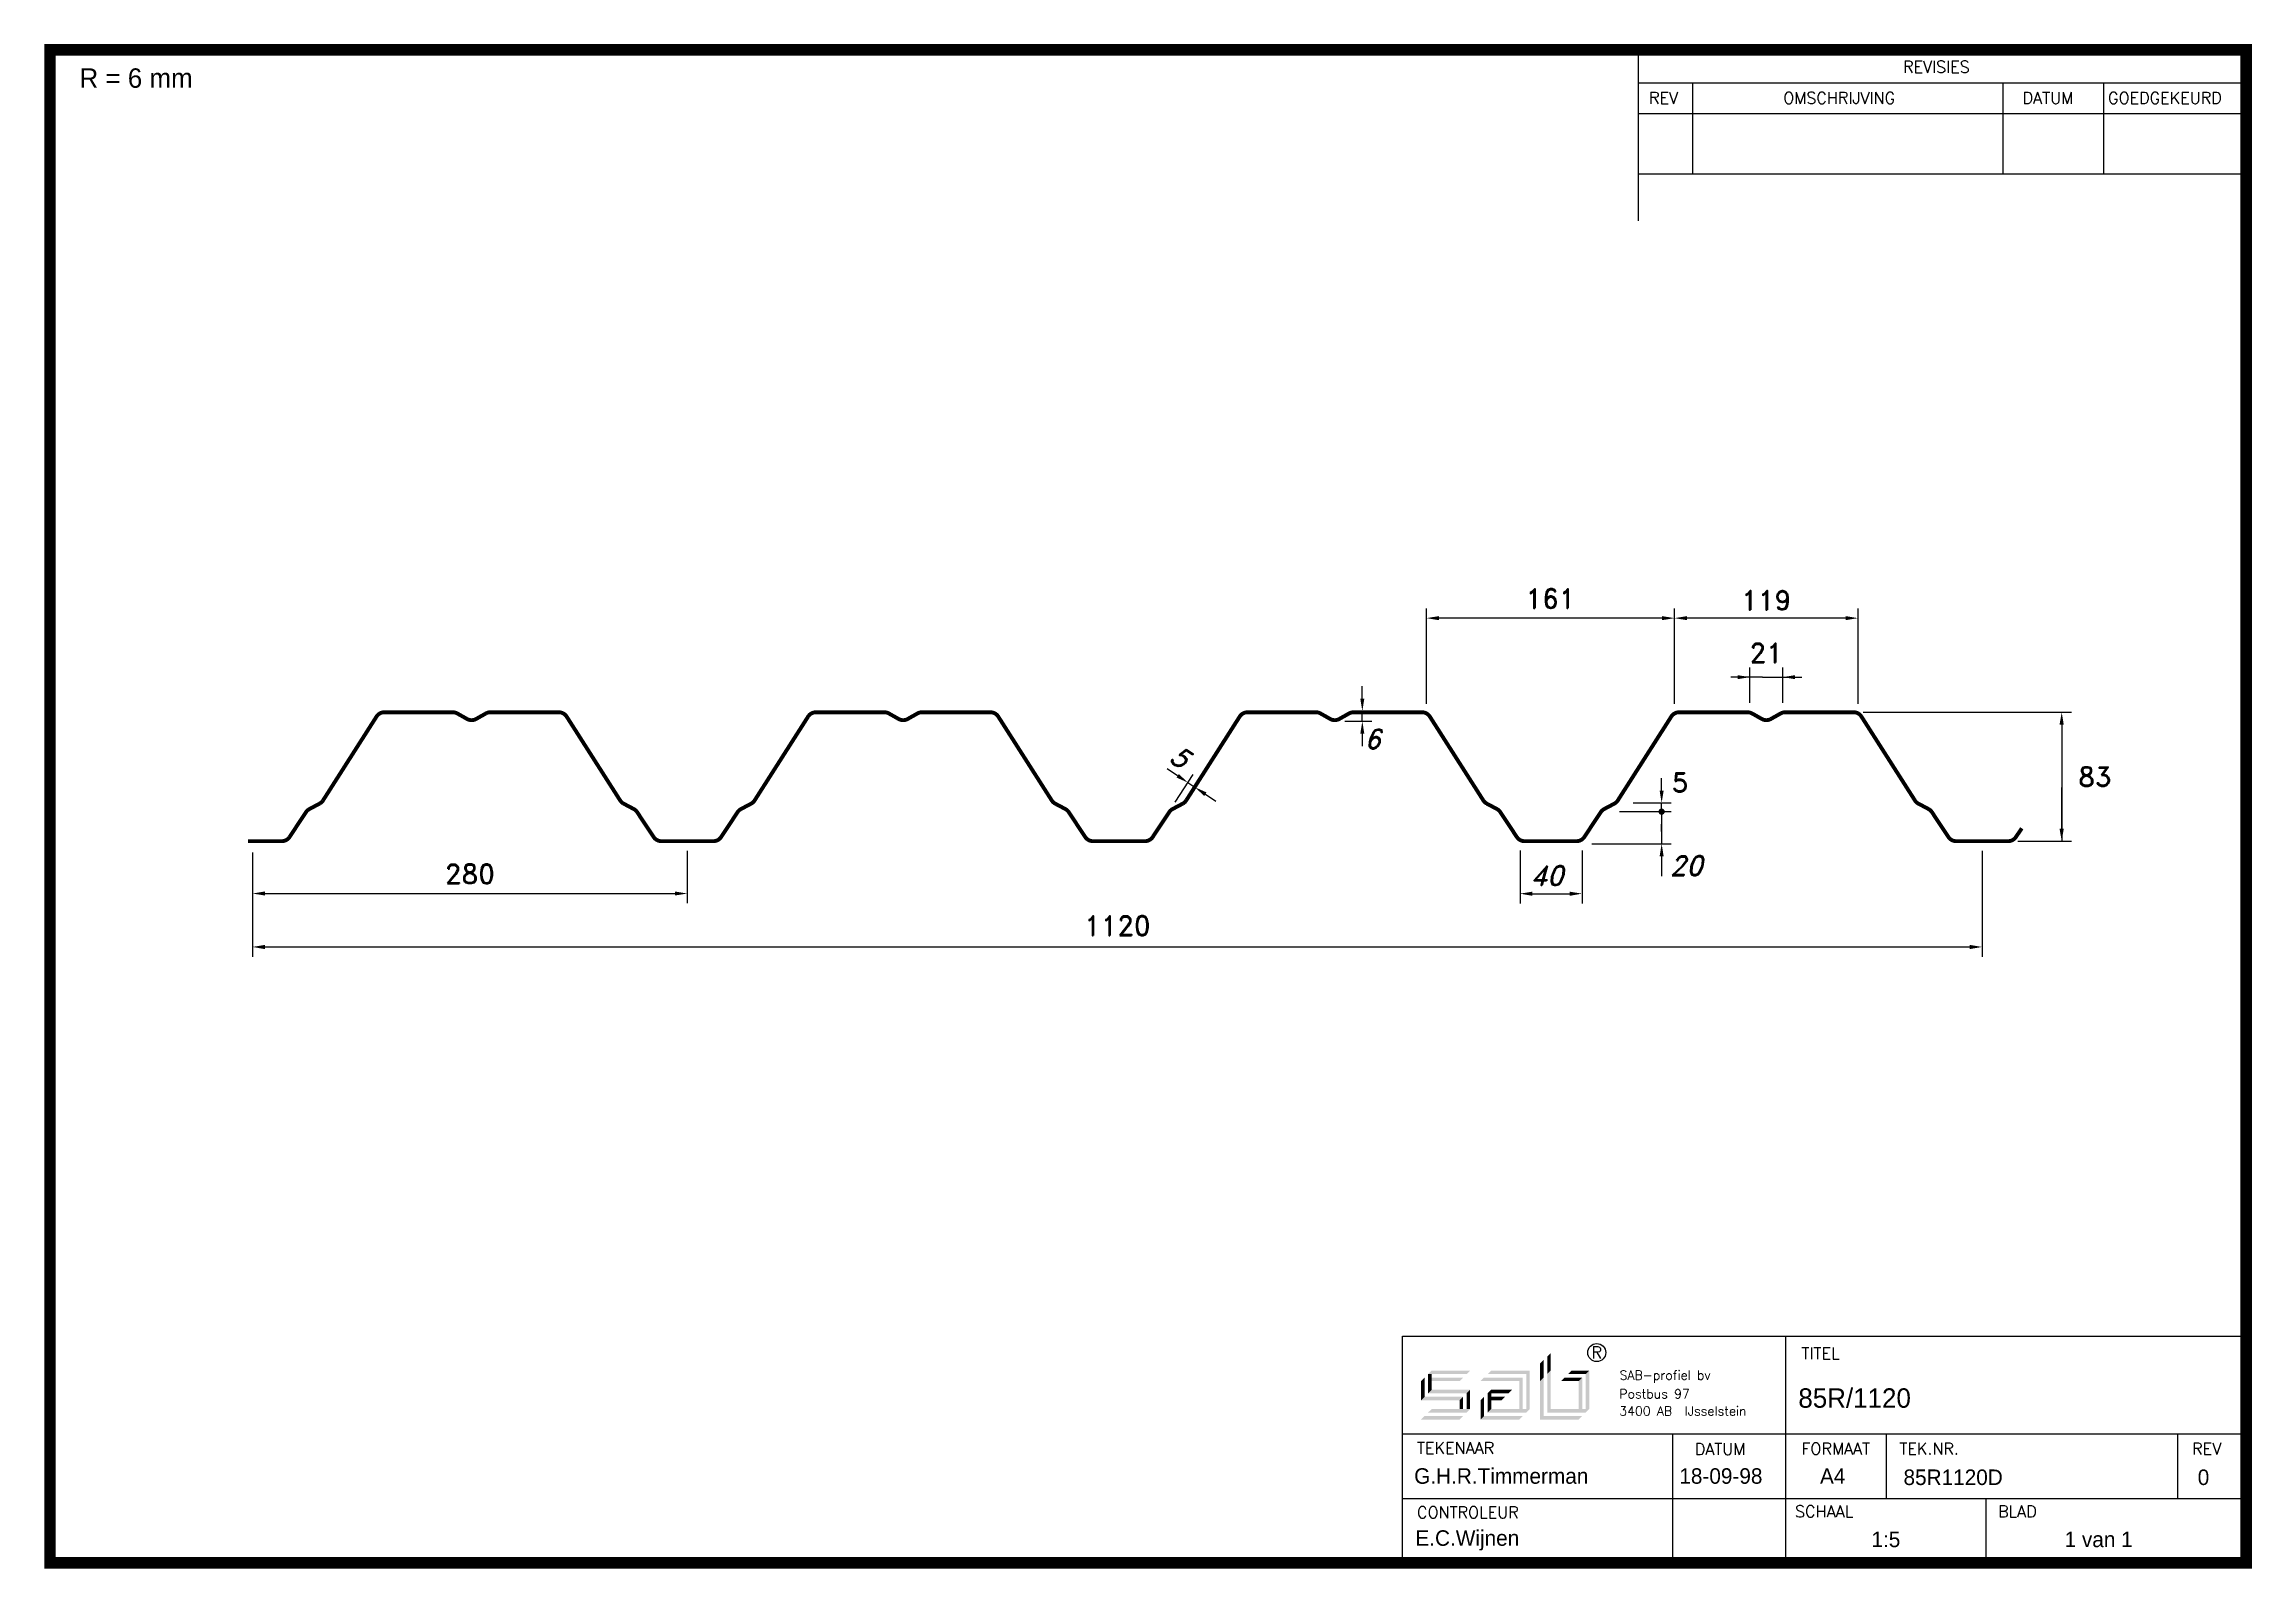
# Paper-space layout 'Layout1' of a CAD drawing. Extents: x -28 to 1394, y 9 to 991.
import ezdxf

# ---------------------------------------------------------------- set-up
doc = ezdxf.new("R2010")
doc.units = 0
doc.header["$MEASUREMENT"] = 0
doc.layers.get('0').update_dxf_attribs({"linetype": 'CONTINUOUS'})
doc.layers.get('DEFPOINTS').update_dxf_attribs({"linetype": 'CONTINUOUS'})
for name, color, linetype in [('KADER', 7, 'CONTINUOUS'), ('TEKENING', 7, 'CONTINUOUS'), ('TEKMAP', 7, 'CONTINUOUS')]:
    doc.layers.add(name, color=color, linetype=linetype)
doc.styles.add('ADESK2', font='romans')
doc.styles.add('ROMAND', font='romand')
doc.styles.add('ROMANS', font='romans', dxfattribs={"height": 4})
doc.styles.get("Standard").update_dxf_attribs({"font": 'unvr56w.ttf'})

# ---------------------------------------------------------------- blocks, each defined once
blk = doc.blocks.new('SABKADER')
for p, q in [((150.23, 42.44), (258.89, 42.44)), ((150.23, 13.24), (150.23, 42.44)), ((199.58, 13.24), (199.58, 42.44)), ((150.23, 29.84), (258.89, 29.84)), ((185, 29.84), (185, 13.24)), ((212.57, 21.54), (212.57, 29.84)), ((250.08, 21.54), (250.08, 29.84)), ((150.23, 21.54), (196.59, 21.54)), ((196.59, 21.54), (258.89, 21.54))]:
    blk.add_line(p, q)
at = {"const_width": 1.5}
blk.add_lwpolyline([(-24.02, 208.07), (-24.02, 13.24), (-6.02, 13.24), (258.89, 13.24), (258.89, 208.07), (-6.02, 208.07)], close=True, dxfattribs=at)
for points in [[(180.56, 208.07), (180.56, 186.08)], [(180.56, 203.85), (258.89, 203.85)], [(187.56, 203.85), (187.56, 192.08)], [(227.56, 203.85), (227.56, 192.08)], [(240.56, 192.08), (240.56, 203.85)], [(258.89, 199.85), (180.56, 199.85)], [(258.89, 192.08), (180.56, 192.08)], [(225.4, 13.24), (225.4, 21.54)]]:
    blk.add_lwpolyline(points)
at = {"layer": 'KADER', "color": 7, "linetype": 'CONTINUOUS'}
for points in [[(168.86, 37.56), (168.86, 39.82), (169.31, 38.01), (169.31, 40.27)], [(168.86, 37.56), (168.86, 39.82), (169.31, 38.01), (169.31, 40.27)], [(152.61, 34.18), (153.06, 34.63), (152.61, 36.66), (153.06, 37.11)], [(152.61, 34.18), (153.06, 34.63), (152.61, 36.66), (153.06, 37.11)], [(153.51, 37.56), (153.97, 38.01), (158.48, 37.56), (158.93, 38.01)], [(153.51, 37.56), (153.97, 38.01), (158.48, 37.56), (158.93, 38.01)], [(153.51, 37.56), (153.97, 38.01), (158.48, 37.56), (158.93, 38.01)], [(153.51, 37.56), (153.97, 38.01), (158.48, 37.56), (158.93, 38.01)], [(153.51, 37.56), (153.97, 37.56), (153.51, 35.08), (153.97, 35.53)], [(153.51, 37.56), (153.97, 37.56), (153.51, 35.08), (153.97, 35.53)], [(153.97, 37.11), (158.03, 37.11), (153.97, 36.66), (157.58, 36.66)], [(153.97, 37.11), (158.03, 37.11), (153.97, 36.66), (157.58, 36.66)], [(160.28, 36.66), (160.73, 37.11), (165.25, 36.66), (165.7, 37.11)], [(160.28, 36.66), (160.73, 37.11), (165.25, 36.66), (165.7, 37.11)], [(161.19, 37.56), (161.64, 38.01), (166.15, 37.56), (166.6, 38.01)], [(161.19, 37.56), (161.64, 38.01), (166.15, 37.56), (166.6, 38.01)], [(165.7, 37.11), (165.7, 33.05), (165.25, 36.66), (165.25, 33.05)], [(165.7, 37.11), (165.7, 33.05), (165.25, 36.66), (165.25, 33.05)], [(166.6, 38.01), (166.6, 33.05), (166.15, 37.56), (166.15, 33.05)], [(166.6, 38.01), (166.6, 33.05), (166.15, 37.56), (166.15, 33.05)], [(167.95, 36.66), (167.95, 38.92), (168.4, 37.11), (168.4, 39.37)], [(167.95, 36.66), (167.95, 38.92), (168.4, 37.11), (168.4, 39.37)], [(167.95, 31.7), (168.4, 32.15), (167.95, 36.66), (168.4, 37.11)], [(167.95, 31.7), (168.4, 32.15), (167.95, 36.66), (168.4, 37.11)], [(168.86, 32.6), (169.31, 33.05), (168.86, 37.56), (169.31, 38.01)], [(168.86, 32.6), (169.31, 33.05), (168.86, 37.56), (169.31, 38.01)], [(173.37, 37.11), (171.11, 37.11), (172.92, 36.66), (170.66, 36.66)], [(173.37, 37.11), (171.11, 37.11), (172.92, 36.66), (170.66, 36.66)], [(174.27, 38.01), (172.01, 38.01), (173.82, 37.56), (171.56, 37.56)], [(174.27, 38.01), (172.01, 38.01), (173.82, 37.56), (171.56, 37.56)], [(173.37, 37.11), (173.37, 33.05), (172.92, 36.66), (172.92, 33.05)], [(173.37, 37.11), (173.37, 33.05), (172.92, 36.66), (172.92, 33.05)], [(174.27, 38.01), (174.27, 33.05), (173.82, 37.56), (173.82, 33.05)], [(174.27, 38.01), (174.27, 33.05), (173.82, 37.56), (173.82, 33.05)], [(152.61, 34.18), (153.06, 34.63), (157.58, 34.18), (158.03, 34.63)], [(152.61, 34.18), (153.06, 34.63), (157.58, 34.18), (158.03, 34.63)], [(153.51, 35.08), (153.97, 35.53), (158.48, 35.08), (158.93, 35.53)], [(153.51, 35.08), (153.97, 35.53), (158.48, 35.08), (158.93, 35.53)], [(157.58, 34.18), (158.03, 34.63), (157.58, 33.05), (158.03, 33.05)], [(157.58, 34.18), (158.03, 34.63), (157.58, 33.05), (158.03, 33.05)], [(158.93, 35.53), (158.48, 35.08), (158.93, 33.05), (158.48, 33.05)], [(158.93, 35.53), (158.48, 35.08), (158.93, 33.05), (158.48, 33.05)], [(160.28, 31.7), (160.28, 34.18), (160.73, 32.15), (160.73, 34.63)], [(160.28, 31.7), (160.28, 34.18), (160.73, 32.15), (160.73, 34.63)], [(161.64, 33.05), (161.64, 35.53), (161.19, 32.6), (161.19, 35.08)], [(161.64, 33.05), (161.64, 35.53), (161.19, 32.6), (161.19, 35.08)], [(161.64, 35.53), (164.34, 35.53), (161.64, 35.08), (163.89, 35.08)], [(161.64, 35.53), (164.34, 35.53), (161.64, 35.08), (163.89, 35.08)], [(161.64, 34.63), (163.44, 34.63), (161.64, 34.18), (162.99, 34.18)], [(161.64, 34.63), (163.44, 34.63), (161.64, 34.18), (162.99, 34.18)], [(152.61, 31.7), (153.06, 32.15), (157.58, 31.7), (158.03, 32.15)], [(152.61, 31.7), (153.06, 32.15), (157.58, 31.7), (158.03, 32.15)], [(153.51, 32.6), (153.97, 33.05), (158.48, 32.6), (158.93, 33.05)], [(153.51, 32.6), (153.97, 33.05), (158.48, 32.6), (158.93, 33.05)], [(160.28, 31.7), (160.73, 32.15), (165.25, 31.7), (165.7, 32.15)], [(160.28, 31.7), (160.73, 32.15), (165.25, 31.7), (165.7, 32.15)], [(161.19, 32.6), (161.64, 33.05), (166.15, 32.6), (166.6, 33.05)], [(161.19, 32.6), (161.64, 33.05), (166.15, 32.6), (166.6, 33.05)], [(167.95, 31.7), (168.4, 32.15), (172.92, 31.7), (173.37, 32.15)], [(167.95, 31.7), (168.4, 32.15), (172.92, 31.7), (173.37, 32.15)], [(169.31, 33.05), (174.27, 33.05), (168.86, 32.6), (173.82, 32.6)], [(169.31, 33.05), (174.27, 33.05), (168.86, 32.6), (173.82, 32.6)]]:
    blk.add_solid(points, dxfattribs=at)
at = {"layer": 'TEKENING', "linetype": 'CONTINUOUS'}
blk.add_circle((175.24, 40.33), 1.16, dxfattribs=at)
blk.add_circle((175.24, 40.33), 1.16, dxfattribs=at)
at = {"style": 'ADESK2'}
for s, height, p in [('REVISIES', 1.507, (214.7, 205.14)), ('REV', 1.507, (181.97, 201.14)), ('OMSCHRIJVING', 1.5069, (199.27, 201.14)), ('DATUM', 1.507, (230.1, 201.14)), ('GOEDGEKEURD', 1.5069, (241.1, 201.14)), ('TITEL', 1.507, (201.61, 39.47)), ('TEKENAAR', 1.507, (152.08, 27.29)), ('DATUM', 1.507, (187.86, 27.14)), ('FORMAAT', 1.507, (201.61, 27.2)), ('TEK.NR.', 1.507, (214.22, 27.2)), ('REV', 1.507, (251.94, 27.2)), ('CONTROLEUR', 1.507, (152.08, 18.99)), ('SCHAAL', 1.507, (200.79, 19.12)), ('BLAD', 1.507, (226.94, 19.12))]:
    blk.add_text(s, height=height, dxfattribs=at).set_placement(p)
at = {"linetype": 'CONTINUOUS'}
for s, height, style, p in [('R', 1.54, 'ROMAND', (174.54, 39.55)), ('R', 1.54, 'ROMAND', (174.54, 39.55)), ('SAB-profiel bv', 1.1764, 'ROMAND', (178.18, 36.83)), ('SAB-profiel bv', 1.1764, 'ROMAND', (178.18, 36.83)), ('Postbus 97', 1.176, 'ROMANS', (178.15, 34.42)), ('Postbus 97', 1.176, 'ROMANS', (178.15, 34.42)), ('3400 AB  IJsselstein', 1.1764, 'ROMANS', (178.15, 32.22)), ('3400 AB  IJsselstein', 1.1764, 'ROMANS', (178.15, 32.22))]:
    blk.add_text(s, height=height, dxfattribs=dict(at, style=style)).set_placement(p)
for tag, p, height in [('TITEL', (201.21, 33.22), 2.5), ('DATUM', (185.88, 23.43), 2), ('TEK.NR.', (214.76, 23.27), 2)]:
    blk.add_attdef(tag, p, '', height=height)
at = {"flags": 8}
for tag, p in [('TEKENAAR', (151.72, 23.43)), ('FORMAAT', (204, 23.43)), ('REV', (252.66, 23.27)), ('CONTROLEUR', (151.88, 15.44)), ('SCHAAL', (210.63, 15.27)), ('BLAD', (235.51, 15.27))]:
    blk.add_attdef(tag, p, '', height=2, dxfattribs=at)

psp = doc.layouts.get("Layout1")

# ---------------------------------------------------------------- linework, layer by layer
at = {"color": 0, "linetype": 'BYBLOCK'}
for p, q in [((862.6, 566.5), (862.6, 627.8)), ((1022.4, 566.5), (1022.4, 627.8)), ((1140.6, 566.5), (1140.6, 627.8)), ((1014.4, 621.6), (870.6, 621.6)), ((1132.6, 621.6), (1030.4, 621.6)), ((1071, 567), (1071, 589.8)), ((1079, 583.6), (1084.1, 583.6)), ((1092.1, 567), (1092.1, 589.8)), ((821.3, 569.8), (821.3, 577.8)), ((783.8, 561.8), (779.5, 561.8)), ((810.1, 555.2), (827.5, 555.2)), ((821.3, 555.2), (821.3, 561.8)), ((1144, 561), (1278, 561)), ((821.3, 547.2), (821.3, 539.2)), ((1271.8, 553), (1271.8, 478)), ((702.3, 520.1), (695.7, 524.5)), ((700.7, 503.1), (712.4, 520.9)), ((709, 515.7), (713.5, 512.7)), ((709, 515.7), (713.5, 512.7)), ((715.3, 515.3), (717, 517.9)), ((1014.1, 510.6), (1014.1, 518.6)), ((1271.8, 486), (1271.8, 512.6)), ((720.2, 508.3), (726.9, 503.8)), ((995.7, 502.6), (1020.3, 502.6)), ((1014.1, 497), (1014.1, 502.6)), ((1014.1, 497), (1014.1, 502.6)), ((986.9, 497), (1020.3, 497)), ((1014.1, 497), (1014.1, 476.3)), ((1014.1, 484.3), (1014.1, 489)), ((106.4, 470.8), (106.4, 403.6)), ((386.5, 471.7), (386.5, 438)), ((922.9, 472), (922.9, 437.9)), ((962.8, 472), (962.8, 437.9)), ((969.1, 476.3), (1020.3, 476.3)), ((1220.5, 471.7), (1220.5, 403.6)), ((1243.6, 478), (1278, 478)), ((106.4, 464.6), (106.4, 438)), ((114.4, 444.3), (378.5, 444.3)), ((930.9, 444.2), (954.8, 444.2)), ((114.4, 409.9), (1212.5, 409.9))]:
    psp.add_line(p, q, dxfattribs=at)
at = {"color": 0, "linetype": 'BYBLOCK', "const_width": 2}
psp.add_lwpolyline([(1015.1, 497, 1), (1013.1, 497, 1)], format="xyb", close=True, dxfattribs=at)
at = {"color": 0, "linetype": 'BYBLOCK'}
for points in [[(870.6, 622.9), (870.6, 620.3), (862.6, 621.6)], [(1014.4, 622.9), (1014.4, 620.3), (1022.4, 621.6)], [(1030.4, 622.9), (1030.4, 620.3), (1022.4, 621.6)], [(1132.6, 622.9), (1132.6, 620.3), (1140.6, 621.6)], [(1063, 584.9), (1063, 582.3), (1071, 583.6)], [(1100.1, 584.9), (1100.1, 582.3), (1092.1, 583.6)], [(822.6, 569.8), (820, 569.8), (821.3, 561.8)], [(822.6, 547.2), (820, 547.2), (821.3, 555.2)], [(1270.4, 553), (1273.1, 553), (1271.8, 561)], [(703.1, 521.2), (701.6, 519), (709, 515.7)], [(720.9, 509.4), (719.5, 507.1), (713.5, 512.7)], [(1012.8, 510.6), (1015.4, 510.6), (1014.1, 502.6)], [(1270.4, 486), (1273.1, 486), (1271.8, 478)], [(1012.8, 468.3), (1015.4, 468.3), (1014.1, 476.3)], [(114.4, 445.6), (114.4, 443), (106.4, 444.3)], [(378.5, 445.6), (378.5, 443), (386.5, 444.3)], [(930.9, 445.5), (930.9, 442.8), (922.9, 444.2)], [(954.8, 445.5), (954.8, 442.8), (962.8, 444.2)], [(114.4, 411.2), (114.4, 408.5), (106.4, 409.9)], [(1212.5, 411.2), (1212.5, 408.5), (1220.5, 409.9)]]:
    psp.add_solid(points, dxfattribs=at)
at = {"layer": 'DEFPOINTS', "color": 0, "linetype": 'BYBLOCK'}
for p in [(862.6, 621.6), (1022.4, 621.6), (1092.1, 583.6), (785.8, 561.8), (790, 561.8), (803.2, 555.2), (862.6, 560.2), (1022.4, 560.2), (1022.4, 560.2), (1071, 560.8), (1092.1, 560.8), (1137.8, 561), (1140.6, 560.2), (713.5, 512.7), (697.2, 497.9), (711.8, 510.1), (1014.1, 502.6), (1014.1, 497), (106.4, 477.1), (106.4, 470.8), (386.5, 478), (681.3, 478), (922.9, 478.2), (922.9, 477.5), (962.2, 477.5), (962.8, 478.2), (1220.5, 478), (1237.3, 478), (1271.8, 478), (386.5, 444.3), (962.8, 444.2), (1220.5, 409.9)]:
    psp.add_point(p, dxfattribs=at)
at = {"layer": 'TEKMAP'}
for p, q in [((1079, 583.6), (1058.6, 583.6)), ((1084.1, 583.6), (1104.5, 583.6)), ((1014.1, 468.3), (1014.1, 455.4))]:
    psp.add_line(p, q, dxfattribs=at)
at = {"layer": 'TEKMAP', "const_width": 2.5}
psp.add_lwpolyline([(103.5, 478), (125.3, 478, 0.251995), (130.3, 480.7), (140.9, 496.7, -0.124163), (143.1, 498.7), (149.7, 502.2, 0.128107), (151.9, 504.3), (186.3, 558.2, -0.256128), (191.3, 561), (235.4, 561, -0.13052), (238.4, 560.2), (244.6, 556.7, 0.265564), (250.5, 556.7), (256.7, 560.2, -0.13052), (259.6, 561), (303.8, 561, -0.256128), (308.8, 558.2), (343.2, 504.3, 0.128107), (345.4, 502.2), (352, 498.7, -0.124163), (354.2, 496.7), (364.8, 480.7, 0.251995), (369.8, 478), (403.3, 478, 0.251995), (408.3, 480.7), (418.9, 496.7, -0.124163), (421.1, 498.7), (427.7, 502.2, 0.128107), (429.9, 504.3), (464.3, 558.2, -0.256128), (469.3, 561), (513.4, 561, -0.13052), (516.4, 560.2), (522.6, 556.7, 0.265564), (528.5, 556.7), (534.7, 560.2, -0.13052), (537.6, 561), (581.8, 561, -0.256128), (586.8, 558.2), (621.2, 504.3, 0.128107), (623.4, 502.2), (630, 498.7, -0.124163), (632.2, 496.7), (642.8, 480.7, 0.251995), (647.8, 478), (681.3, 478, 0.251995), (686.3, 480.7), (696.9, 496.7, -0.124163), (699.1, 498.7), (705.7, 502.2, 0.128107), (707.9, 504.3), (742.3, 558.2, -0.256128), (747.3, 561), (791.4, 561, -0.13052), (794.4, 560.2), (800.6, 556.7, 0.265564), (806.5, 556.7), (812.7, 560.2, -0.13052), (815.6, 561), (859.8, 561, -0.256128), (864.8, 558.2), (899.2, 504.3, 0.128107), (901.4, 502.2), (908, 498.7, -0.124163), (910.2, 496.7), (920.8, 480.7, 0.251995), (925.8, 478), (959.3, 478, 0.251995), (964.3, 480.7), (974.9, 496.7, -0.124163), (977.1, 498.7), (983.7, 502.2, 0.128107), (985.9, 504.3), (1020.3, 558.2, -0.256128), (1025.3, 561), (1069.4, 561, -0.13052), (1072.4, 560.2), (1078.6, 556.7, 0.265564), (1084.5, 556.7), (1090.7, 560.2, -0.13052), (1093.6, 561), (1137.8, 561, -0.256128), (1142.8, 558.2), (1177.2, 504.3, 0.128107), (1179.4, 502.2), (1186, 498.7, -0.124163), (1188.2, 496.7), (1198.8, 480.7, 0.251995), (1203.8, 478), (1237.3, 478, 0.251503), (1242.3, 480.7), (1246.1, 486.3)], format="xyb", dxfattribs=at)

# ---------------------------------------------------------------- block references
at = {"xscale": 5, "yscale": 5, "zscale": 5}
psp.add_blockref('SABKADER', (96.1, -52.9), dxfattribs=at).add_auto_attribs({'TEKENAAR': 'G.H.R.Timmerman', 'CONTROLEUR': 'E.C.Wijnen', 'DATUM': '18-09-98', 'TITEL': '85R/1120', 'FORMAAT': 'A4', 'TEK.NR.': '85R1120D', 'REV': '0', 'SCHAAL': '1:5', 'BLAD': '1 van 1'})

# ---------------------------------------------------------------- texts
psp.add_text('R = 6 mm', height=12.5).set_placement((-5, 963.1))
at = {"color": 0, "linetype": 'BYBLOCK', "char_height": 12.5, "attachment_point": 5, "style": 'ROMAND'}
for s, insert in [('\\A1;161', (942.5, 634.2)), ('\\A1;119', (1081.5, 633.1)), ('\\A1;21', (1081.5, 599.2)), ('\\A1;5', (1026, 515.8)), ('\\A1;83', (1293.2, 519.5)), ('\\A1;280', (246.5, 456.9)), ('\\A1;1120', (663.5, 423.6))]:
    psp.add_mtext(s, dxfattribs=dict(at, insert=insert))
at = {"layer": 'TEKMAP', "color": 0, "style": 'ROMAND', "oblique": 15}
for s, p in [('6', (822.6, 537.5)), ('40', (929.5, 449.6)), ('20', (1019.2, 456))]:
    psp.add_text(s, height=12.5, dxfattribs=at).set_placement(p)
psp.add_text('5', height=12.5, rotation=326.5, dxfattribs=at).set_placement((695.9, 529.9))

doc.saveas('drawing.dxf')
